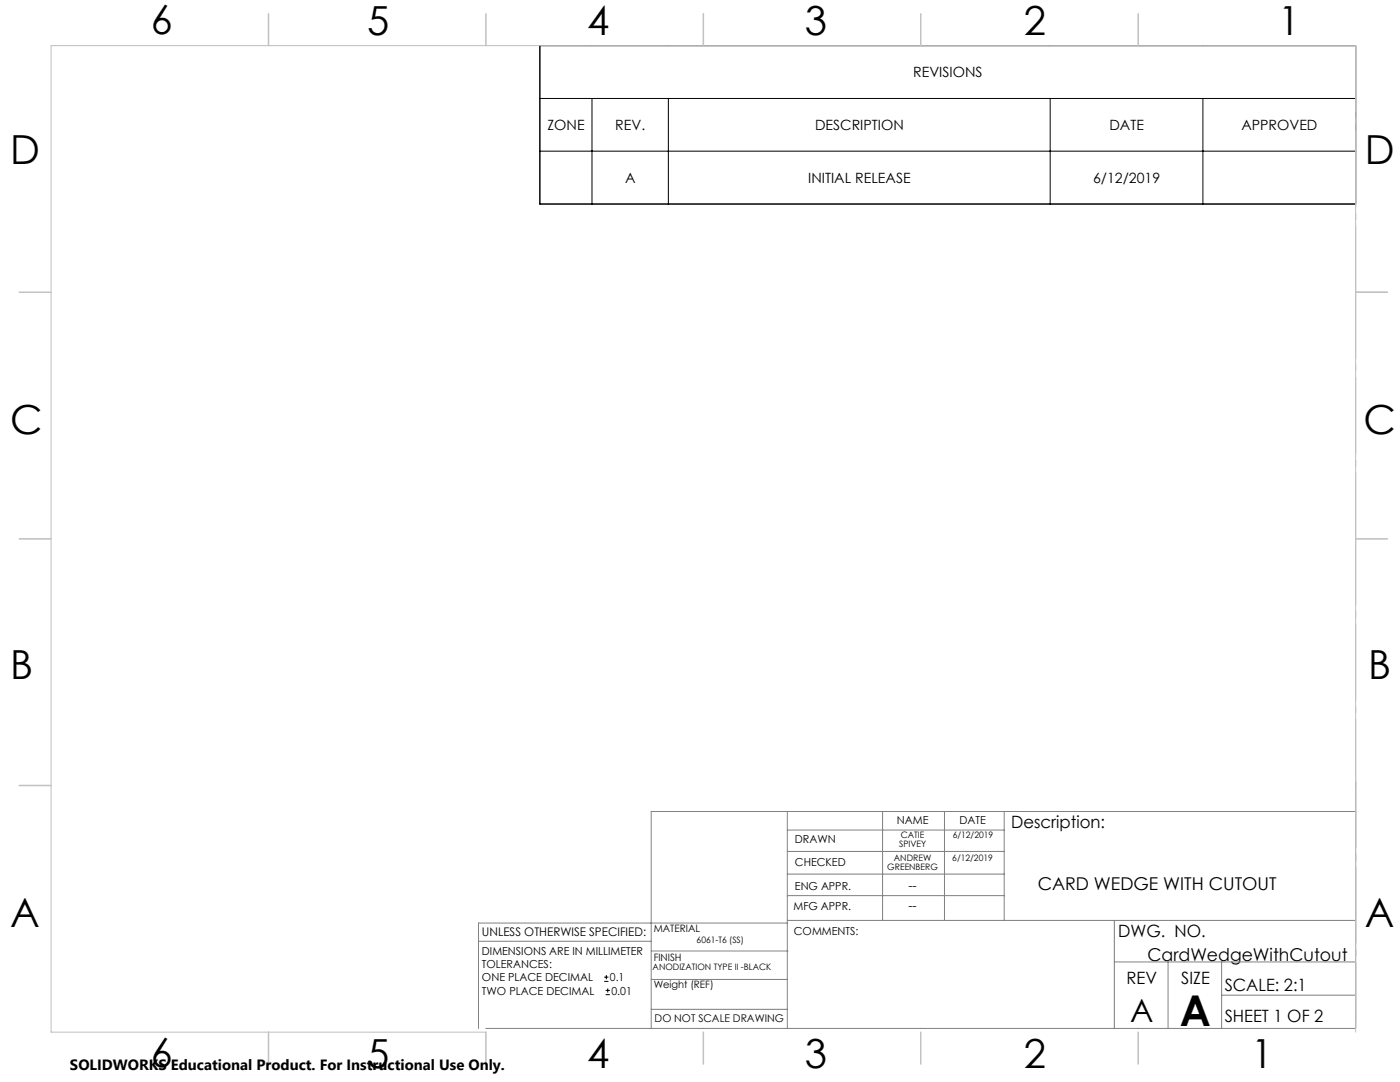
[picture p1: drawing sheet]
<svg xmlns="http://www.w3.org/2000/svg" width="279mm" height="216mm" viewBox="0 0 279 216" stroke-linecap="round" stroke-linejoin="round" font-family="sans-serif">
<defs><g id="words">
<text font-size="8.5" x="235.5" y="204.7">A</text>
<g font-size="8">
<text x="30.1" y="6.8">6</text>
<text x="73.3" y="6.9">5</text>
<text x="117.2" y="6.9">4</text>
<text x="160.6" y="6.9">3</text>
<text x="204.3" y="6.9">2</text>
<text x="255.1" y="6.9">1</text>
<text x="2.1" y="32.7">D</text>
<text x="272.4" y="32.7">D</text>
<text x="2.1" y="86.5">C</text>
<text x="272.1" y="86.5">C</text>
<text x="2.1" y="135.6">B</text>
<text x="273.1" y="135.6">B</text>
<text x="2.1" y="185.1">A</text>
<text x="272.4" y="185.1">A</text>
<text x="30.1" y="212.9">6</text>
<text x="73.3" y="213">5</text>
<text x="117.2" y="213">4</text>
<text x="160.6" y="213">3</text>
<text x="204.3" y="213">2</text>
<text x="249.7" y="213">1</text>
</g>
<text font-size="6.3" x="225.6" y="203.9">A</text>
<g font-size="3.5">
<text x="207.1" y="177.6">CARD WEDGE WITH CUTOUT</text>
<text x="229" y="191.8">CardWedgeWithCutout</text>
</g>
<g font-size="3.4">
<text x="201.8" y="165.2">Description:</text>
<text x="223.1" y="186.9">DWG. NO.</text>
<text x="224.8" y="196.4">REV</text>
<text x="235.7" y="196.4">SIZE</text>
<text x="244.4" y="197.7">SCALE: 2:1</text>
<text x="244.4" y="203.9">SHEET 1 OF 2</text>
</g>
<text font-size="3" x="14" y="213.5">SOLIDWORKS Educational Product. For Instructional Use Only.</text>
<g font-size="2.8">
<text x="182.2" y="15.4">REVISIONS</text>
<text x="109.3" y="26">ZONE</text>
<text x="122.8" y="26">REV.</text>
<text x="162.7" y="26">DESCRIPTION</text>
<text x="221.4" y="26">DATE</text>
<text x="247.7" y="26">APPROVED</text>
<text x="124.8" y="36.5">A</text>
<text x="161.3" y="36.5">INITIAL RELEASE</text>
<text x="218.2" y="36.5">6/12/2019</text>
</g>
<g font-size="2.5">
<text x="181.3" y="177.6">--</text>
<text x="181.3" y="181.6">--</text>
</g>
<text font-size="2.4" x="96.2" y="186.8">UNLESS OTHERWISE SPECIFIED:</text>
<g font-size="2.2">
<text x="179" y="164.3">NAME</text>
<text x="191.5" y="164.3">DATE</text>
<text x="158.6" y="172.8">CHECKED</text>
<text x="158.6" y="168.2">DRAWN</text>
<text x="158.6" y="177.6">ENG APPR.</text>
<text x="158.3" y="181.6">MFG APPR.</text>
<text x="96.2" y="190.5">DIMENSIONS ARE IN MILLIMETER</text>
<text x="158.4" y="186.6">COMMENTS:</text>
<text x="96.2" y="193.2">TOLERANCES:</text>
<text x="96.2" y="195.8">ONE PLACE DECIMAL</text>
<text x="121.7" y="195.8">0.1</text>
<text x="96.2" y="198.5">TWO PLACE DECIMAL</text>
<text x="122" y="198.5">0.01</text>
</g>
<text font-size="2.1" x="130.6" y="203.9">DO NOT SCALE DRAWING</text>
<g font-size="2">
<text x="130.5" y="191.7">FINISH</text>
<text x="130.5" y="186">MATERIAL</text>
<text x="130.5" y="197.2">Weight (REF)</text>
</g>
<g font-size="1.8">
<text x="179.8" y="167.2">CATIE</text>
<text x="190.1" y="167.2">6/12/2019</text>
<text x="177.1" y="173.6">GREENBERG</text>
<text x="178.4" y="171.8">ANDREW</text>
<text x="179.4" y="169">SPIVEY</text>
<text x="190.1" y="171.8">6/12/2019</text>
<text x="139" y="188.1">6061-T6 (SS)</text>
<text x="130.2" y="193.5">ANODIZATION TYPE II -BLACK</text>
</g>
</g></defs>
<g fill="none" stroke="#000" stroke-width=".2">
<path d="M107.7 9.1h162.8v31.6h-162.8zM107.7 19.6h162.8M118.1 19.6v21.1M133.4 19.6v21.1M209.6 19.6v21.1M240.1 19.6v21.1M107.7 30.2h162.8M120.6 195.8h.8M120.6 195h.8M120.9 198.5h.8M120.9 197.6h.8M121 194.6v.8"/>
<path d="M121.3 197.2v.8"/>
</g>
<path d="M270.5 156v49.2" fill="none" stroke="#808080" stroke-width=".2" stroke-dasharray="15.2 1.3 1.3 1.3" stroke-dashoffset="2.1"/>
<g fill="none" stroke="#808080" stroke-width=".2">
<path d="M157.1 161.9v43.3M157.1 174.4h43.3M157.1 169.9h43.3M157.1 165.6h43.3M157.1 178.7h43.3M176.1 161.9v21.8M188.5 161.9v21.8M200.4 161.9v21.8M95.5 187.8h34.5M130 195.4h27.1M130 189.8h27.3M157.1 183.7h113.4"/>
<path d="M157.2 184.2h-61.7v21M222.4 183.7v21.5M222.4 191.9h48.1M233.1 191.9v13.3M243.8 198.6h26.7M243.8 191.9v13.3M96.9 205.2h173.6M130 201.4h27.1M270.5 203.7v-41.8h-140.5v43.3"/>
</g>
<path d="M270.6 9.1v49.2M270.6 58.3v49.2M270.6 107.5v49.2" fill="none" stroke="#c0c0c0" stroke-width=".2" stroke-dasharray="15.2 1.3 1.3 1.3" stroke-dashoffset="2.1"/>
<path d="M270.5 58.3h6.4M97 206h-86.8v-196.9h260.3v196.9" fill="none" stroke="#c0c0c0" stroke-width=".2"/>
<g fill="none" stroke="#c0c0c0" stroke-width=".3">
<path d="M53.6 2.8v6.3M97 2.8v6.3M140.4 2.8v6.3M183.8 2.8v6.3M227.2 2.8v6.3M3.8 58.3h6.4M270.5 58.3h6.4M3.8 107.5h6.4M270.5 107.5h6.4M3.8 156.7h6.4M53.6 206v6.3M97 206v6.3"/>
<path d="M140.4 206v6.3M183.8 206v6.3M227.2 206v6.3"/>
</g>
<use href="#words"/>
</svg>
